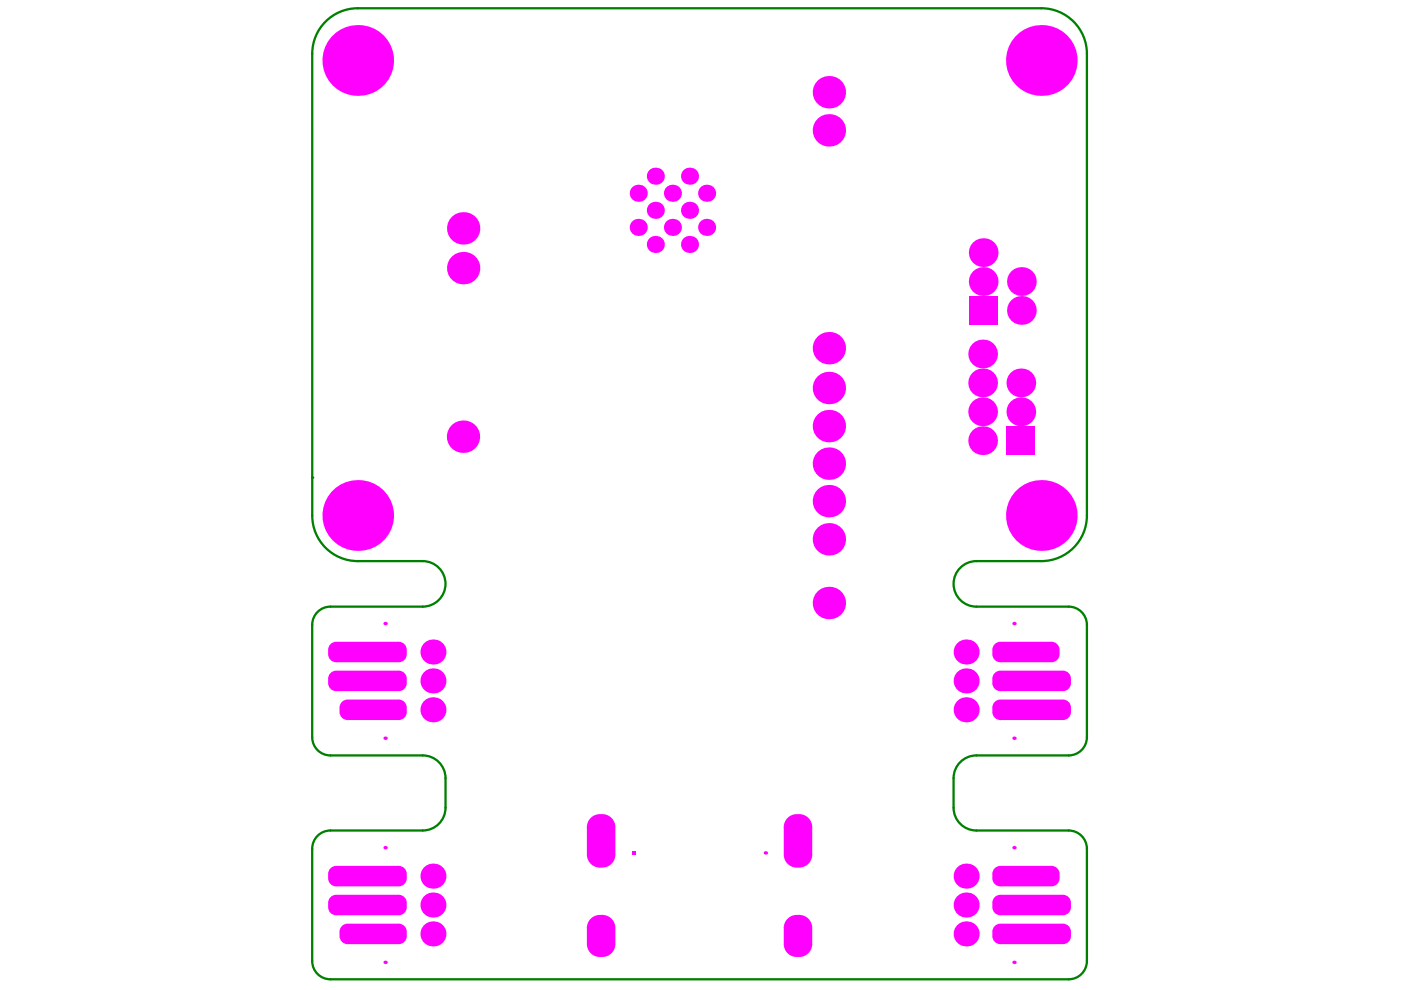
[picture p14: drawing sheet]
<svg xmlns="http://www.w3.org/2000/svg" width="297mm" height="210mm" viewBox="0 0 297 210" stroke-linecap="round" stroke-linejoin="round" font-family="sans-serif">
<path d="M66.2 101.3v8M75.9 119h13.7M66.2 132.5v23.8M70.1 128.6h19.5M66.2 179.9v23.9M70.1 176.1h19.5M70.1 160.2h19.5M94.5 165v6.3M70.1 207.6h156.5" fill="none" stroke="#008000" stroke-width=".48"/>
<circle cx="66.2" cy="101.3" r=".24" fill="#008000"/>
<path d="M66.2 109.3a9.6 9.6 0 0 0 9.7 9.7M66.2 101.3v-89.9a9.7 9.7 0 0 1 9.7-9.7l144.9 .1a9.7 9.7 0 0 1 9.6 9.6v97.9M89.6 119a4.8 4.8 0 0 1 4.9 4.8 4.8 4.8 0 0 1-4.9 4.8M230.4 109.3a9.7 9.7 0 0 1-9.6 9.7h-13.8a4.8 4.8 0 0 0-4.8 4.8 4.8 4.8 0 0 0 4.8 4.8h19.6a3.9 3.9 0 0 1 3.8 3.9v23.8a3.9 3.9 0 0 1-3.8 3.9h-19.6a4.8 4.8 0 0 0-4.8 4.8v6.3a4.8 4.8 0 0 0 4.8 4.8h19.6a3.9 3.9 0 0 1 3.8 3.8v23.9a3.9 3.9 0 0 1-3.8 3.8M70.1 128.6a3.9 3.9 0 0 0-3.9 3.9M66.2 156.3a3.9 3.9 0 0 0 3.9 3.9M70.1 176.1a3.9 3.9 0 0 0-3.9 3.8M89.6 160.2a4.8 4.8 0 0 1 4.9 4.8M94.5 171.3a4.8 4.8 0 0 1-4.9 4.8M66.2 203.8a3.9 3.9 0 0 0 3.9 3.8" fill="none" stroke="#008000" stroke-width=".48"/>
<g fill="#f0f">
<path d="M127.7 194v2.7zM127.7 194a2.75 2.75 0 0 1 2.8 2.7h-2.8z"/>
<path d="M124.4 196.7h2.8zM125 195a2.75 2.75 0 0 1 2.2-1v2.7h-2.8l.1-.6z"/>
<path d="M127.2 200.2v2.7zM124.4 200.2h2.8v2.7a2.75 2.75 0 0 1-2.8-2.7z"/>
<path d="M127.7 200.2h2.8zM127.7 200.2h2.8a2.75 2.75 0 0 1-2.8 2.7z"/>
<path d="M127.7 172.6v2.8zM127.7 172.6a2.75 2.75 0 0 1 2.8 2.8h-2.8z"/>
<path d="M124.4 175.4h2.8zM125 173.6a2.75 2.75 0 0 1 2.2-1v2.8h-2.8l.1-.7z"/>
<path d="M127.2 181.2v2.7zM124.4 181.2h2.8v2.7a2.75 2.75 0 0 1-2.8-2.7z"/>
<path d="M127.7 181.2h2.8zM127.7 181.2h2.8a2.75 2.75 0 0 1-2.8 2.7z"/>
<path d="M169.5 194v2.7zM169.5 194a2.75 2.75 0 0 1 2.7 2.7h-2.7z"/>
<path d="M166.2 196.7h2.7zM166.8 195a2.75 2.75 0 0 1 2.1-1v2.7h-2.7v-.6z"/>
<path d="M168.9 200.2v2.7zM166.2 200.2h2.7v2.7a2.75 2.75 0 0 1-2.7-2.7z"/>
<path d="M169.5 200.2h2.7zM169.5 200.2h2.7a2.75 2.75 0 0 1-2.7 2.7z"/>
<path d="M169.5 172.6v2.8zM169.5 172.6a2.75 2.75 0 0 1 2.7 2.8h-2.7z"/>
<path d="M166.2 175.4h2.7zM166.8 173.6a2.75 2.75 0 0 1 2.1-1v2.8h-2.7v-.7z"/>
<path d="M168.9 181.2v2.7zM166.2 181.2h2.7v2.7a2.75 2.75 0 0 1-2.7-2.7z"/>
<path d="M169.5 181.2h2.7zM169.5 181.2h2.7a2.75 2.75 0 0 1-2.7 2.7z"/>
<path d="M225.4 192.4h1.7zM225.4 192.4h1.7a1.69 1.69 0 0 1-1.7 1.7z"/>
<path d="M225.4 189.7v1.7zM225.4 189.7a1.69 1.69 0 0 1 1.7 1.7h-1.7z"/>
<path d="M210.4 191.4h1.7zM210.9 190.2l.7-.4 .5-.1v1.7h-1.7l.1-.4z"/>
<path d="M212.1 192.4v1.7zM210.4 192.4h1.7v1.7a1.69 1.69 0 0 1-1.7-1.7z"/>
<path d="M223 186.2h1.6zM223 186.2h1.6a1.69 1.69 0 0 1-1.6 1.7z"/>
<path d="M223 183.6v1.7zM223 183.6a1.69 1.69 0 0 1 1.6 1.7h-1.6z"/>
<path d="M210.4 185.3h1.7zM210.9 184.1l.7-.5h.5v1.7h-1.7l.1-.5z"/>
<path d="M212.1 186.2v1.7zM210.4 186.2h1.7v1.7a1.69 1.69 0 0 1-1.7-1.7z"/>
<path d="M225.4 198.5h1.7zM225.4 198.5h1.7a1.69 1.69 0 0 1-1.7 1.7z"/>
<path d="M225.4 195.8v1.7zM225.4 195.8a1.69 1.69 0 0 1 1.7 1.7h-1.7z"/>
<path d="M210.4 197.5h1.7zM210.9 196.3l.7-.4 .5-.1v1.7h-1.7l.1-.4z"/>
<path d="M212.1 198.5v1.7zM210.4 198.5h1.7v1.7a1.69 1.69 0 0 1-1.7-1.7z"/>
<path d="M69.6 143.9h1.7zM70.1 142.7l.7-.4 .5-.1v1.7h-1.7v-.5z"/>
<path d="M71.3 144.8v1.7zM69.6 144.8h1.7v1.7a1.69 1.69 0 0 1-1.7-1.7z"/>
<path d="M84.5 144.8h1.7zM84.5 144.8h1.7a1.69 1.69 0 0 1-1.7 1.7z"/>
<path d="M84.5 142.2v1.7zM84.5 142.2a1.69 1.69 0 0 1 1.7 1.7h-1.7z"/>
<path d="M72 150h1.7zM72.5 148.8l.7-.4 .5-.1v1.7h-1.7v-.4z"/>
<path d="M73.7 151v1.7zM72 151h1.7v1.7a1.69 1.69 0 0 1-1.7-1.7z"/>
<path d="M84.5 151h1.7zM84.5 151h1.7a1.69 1.69 0 0 1-1.7 1.7z"/>
<path d="M84.5 148.3v1.7zM84.5 148.3a1.69 1.69 0 0 1 1.7 1.7h-1.7z"/>
<path d="M69.6 137.8h1.7zM70.1 136.6l.7-.5h.5v1.7h-1.7v-.5z"/>
<path d="M71.3 138.7v1.7zM69.6 138.7h1.7v1.7a1.69 1.69 0 0 1-1.7-1.7z"/>
<path d="M84.5 138.7h1.7zM84.5 138.7h1.7a1.69 1.69 0 0 1-1.7 1.7z"/>
<path d="M84.5 136.1v1.7zM84.5 136.1a1.69 1.69 0 0 1 1.7 1.7h-1.7z"/>
<path d="M225.4 144.8h1.7zM225.4 144.8h1.7a1.69 1.69 0 0 1-1.7 1.7z"/>
<path d="M225.4 142.2v1.7zM225.4 142.2a1.69 1.69 0 0 1 1.7 1.7h-1.7z"/>
<path d="M210.4 143.9h1.7zM210.9 142.7l.7-.4 .5-.1v1.7h-1.7l.1-.5z"/>
<path d="M212.1 144.8v1.7zM210.4 144.8h1.7v1.7a1.69 1.69 0 0 1-1.7-1.7z"/>
<path d="M223 138.7h1.6zM223 138.7h1.6a1.69 1.69 0 0 1-1.6 1.7z"/>
<path d="M223 136.1v1.7zM223 136.1a1.69 1.69 0 0 1 1.6 1.7h-1.6z"/>
<path d="M210.4 137.8h1.7zM210.9 136.6l.7-.5h.5v1.7h-1.7l.1-.5z"/>
<path d="M212.1 138.7v1.7zM210.4 138.7h1.7v1.7a1.69 1.69 0 0 1-1.7-1.7z"/>
<path d="M225.4 151h1.7zM225.4 151h1.7a1.69 1.69 0 0 1-1.7 1.7z"/>
<path d="M225.4 148.3v1.7zM225.4 148.3a1.69 1.69 0 0 1 1.7 1.7h-1.7z"/>
<path d="M210.4 150h1.7zM210.9 148.8l.7-.4 .5-.1v1.7h-1.7l.1-.4z"/>
<path d="M212.1 151v1.7zM210.4 151h1.7v1.7a1.69 1.69 0 0 1-1.7-1.7z"/>
<path d="M69.6 191.4h1.7zM70.1 190.2l.7-.4 .5-.1v1.7h-1.7v-.4z"/>
<path d="M71.3 192.4v1.7zM69.6 192.4h1.7v1.7a1.69 1.69 0 0 1-1.7-1.7z"/>
<path d="M84.5 192.4h1.7zM84.5 192.4h1.7a1.69 1.69 0 0 1-1.7 1.7z"/>
<path d="M84.5 189.7v1.7zM84.5 189.7a1.69 1.69 0 0 1 1.7 1.7h-1.7z"/>
<path d="M72 197.5h1.7zM72.5 196.3l.7-.4 .5-.1v1.7h-1.7v-.4z"/>
<path d="M73.7 198.5v1.7zM72 198.5h1.7v1.7a1.69 1.69 0 0 1-1.7-1.7z"/>
<path d="M84.5 198.5h1.7zM84.5 198.5h1.7a1.69 1.69 0 0 1-1.7 1.7z"/>
<path d="M84.5 195.8v1.7zM84.5 195.8a1.69 1.69 0 0 1 1.7 1.7h-1.7z"/>
<path d="M69.6 185.3h1.7zM70.1 184.1l.7-.5h.5v1.7h-1.7v-.5z"/>
<path d="M71.3 186.2v1.7zM69.6 186.2h1.7v1.7a1.69 1.69 0 0 1-1.7-1.7z"/>
<path d="M84.5 186.2h1.7zM84.5 186.2h1.7a1.69 1.69 0 0 1-1.7 1.7z"/>
<path d="M84.5 183.6v1.7zM84.5 183.6a1.69 1.69 0 0 1 1.7 1.7h-1.7z"/>
<circle cx="81.7" cy="204" r=".36"/>
<circle cx="91.8" cy="198" r="2.66"/>
<circle cx="91.8" cy="191.9" r="2.66"/>
<circle cx="91.8" cy="185.8" r="2.66"/>
<circle cx="81.7" cy="179.7" r=".36"/>
<circle cx="81.7" cy="156.5" r=".36"/>
<circle cx="91.8" cy="150.5" r="2.66"/>
<circle cx="91.8" cy="144.4" r="2.66"/>
<circle cx="91.8" cy="138.2" r="2.66"/>
<circle cx="81.7" cy="132.2" r=".36"/>
<circle cx="215" cy="204" r=".36"/>
<circle cx="204.8" cy="198" r="2.66"/>
<circle cx="204.8" cy="191.9" r="2.66"/>
<circle cx="204.8" cy="185.8" r="2.66"/>
<circle cx="162.3" cy="180.8" r=".36"/>
<circle cx="215" cy="179.7" r=".36"/>
<circle cx="215" cy="156.5" r=".36"/>
<circle cx="204.8" cy="150.5" r="2.66"/>
<circle cx="204.8" cy="144.4" r="2.66"/>
<circle cx="204.8" cy="138.2" r="2.66"/>
<circle cx="215" cy="132.2" r=".36"/>
<circle cx="75.9" cy="109.3" r="7.5"/>
<circle cx="138.9" cy="51.8" r="1.81"/>
<circle cx="146.2" cy="51.8" r="1.81"/>
<circle cx="135.3" cy="48.2" r="1.81"/>
<circle cx="142.6" cy="48.2" r="1.81"/>
<circle cx="138.9" cy="44.6" r="1.81"/>
<circle cx="146.2" cy="44.6" r="1.81"/>
<circle cx="135.3" cy="41" r="1.81"/>
<circle cx="142.6" cy="41" r="1.81"/>
<circle cx="138.9" cy="37.4" r="1.81"/>
<circle cx="146.2" cy="37.4" r="1.81"/>
<circle cx="75.9" cy="12.8" r="7.5"/>
<circle cx="220.8" cy="109.3" r="7.5"/>
<circle cx="208.3" cy="93.4" r="3"/>
<circle cx="216.4" cy="87.3" r="3"/>
<circle cx="208.3" cy="87.3" r="3"/>
<circle cx="216.4" cy="81.2" r="3"/>
<circle cx="208.3" cy="81.2" r="3"/>
<circle cx="149.8" cy="41" r="1.81"/>
<circle cx="149.8" cy="48.2" r="1.81"/>
<circle cx="208.3" cy="75.1" r="3"/>
<circle cx="208.5" cy="59.7" r="3"/>
<circle cx="208.5" cy="53.6" r="3"/>
<circle cx="216.6" cy="65.8" r="3"/>
<circle cx="216.6" cy="59.7" r="3"/>
<circle cx="220.8" cy="12.8" r="7.5"/>
<circle cx="98.2" cy="92.6" r="3.4"/>
<circle cx="98.2" cy="56.9" r="3.4"/>
<circle cx="98.2" cy="48.4" r="3.4"/>
<circle cx="175.7" cy="98.3" r="3.4"/>
<circle cx="175.7" cy="127.8" r="3.4"/>
<circle cx="175.7" cy="106.3" r="3.4"/>
<circle cx="175.7" cy="114.3" r="3.4"/>
<circle cx="175.7" cy="19.6" r="3.4"/>
<circle cx="175.7" cy="27.6" r="3.4"/>
<circle cx="175.7" cy="73.8" r="3.4"/>
<circle cx="175.7" cy="82.3" r="3.4"/>
<circle cx="175.7" cy="90.3" r="3.4"/>
</g>
<g fill="#f0f">
<path d="M124.4 196.7l2.8-2.7h.5l2.8 2.7v3.5l-2.8 2.7h-.5l-2.8-2.7z" fill-rule="evenodd"/>
<path d="M134 180.5h.7v.7h-.7z" fill-rule="evenodd"/>
<path d="M124.4 175.4l2.8-2.8h.5l2.8 2.8v5.8l-2.8 2.7h-.5l-2.8-2.7z" fill-rule="evenodd"/>
<path d="M166.2 196.7l2.7-2.7h.6l2.7 2.7v3.5l-2.7 2.7h-.6l-2.7-2.7z" fill-rule="evenodd"/>
<path d="M166.2 175.4l2.7-2.8h.6l2.7 2.8v5.8l-2.7 2.7h-.6l-2.7-2.7z" fill-rule="evenodd"/>
<path d="M213.4 90.4h6.1v6.1h-6.1z" fill-rule="evenodd"/>
<path d="M205.4 62.8h6.1v6.1h-6.1z" fill-rule="evenodd"/>
<path d="M210.4 191.4l1.7-1.7h13.3l1.7 1.7v1l-1.7 1.7h-13.3l-1.7-1.7z" fill-rule="evenodd"/>
<path d="M210.4 185.3l1.7-1.7h10.9l1.6 1.7v.9l-1.6 1.7h-10.9l-1.7-1.7z" fill-rule="evenodd"/>
<path d="M210.4 197.5l1.7-1.7h13.3l1.7 1.7v1l-1.7 1.7h-13.3l-1.7-1.7z" fill-rule="evenodd"/>
<path d="M69.6 143.9l1.7-1.7h13.2l1.7 1.7v.9l-1.7 1.7h-13.2l-1.7-1.7z" fill-rule="evenodd"/>
<path d="M72 150l1.7-1.7h10.8l1.7 1.7v1l-1.7 1.7h-10.8l-1.7-1.7z" fill-rule="evenodd"/>
<path d="M69.6 137.8l1.7-1.7h13.2l1.7 1.7v.9l-1.7 1.7h-13.2l-1.7-1.7z" fill-rule="evenodd"/>
<path d="M210.4 143.9l1.7-1.7h13.3l1.7 1.7v.9l-1.7 1.7h-13.3l-1.7-1.7z" fill-rule="evenodd"/>
<path d="M210.4 137.8l1.7-1.7h10.9l1.6 1.7v.9l-1.6 1.7h-10.9l-1.7-1.7z" fill-rule="evenodd"/>
<path d="M210.4 150l1.7-1.7h13.3l1.7 1.7v1l-1.7 1.7h-13.3l-1.7-1.7z" fill-rule="evenodd"/>
<path d="M69.6 191.4l1.7-1.7h13.2l1.7 1.7v1l-1.7 1.7h-13.2l-1.7-1.7z" fill-rule="evenodd"/>
<path d="M72 197.5l1.7-1.7h10.8l1.7 1.7v1l-1.7 1.7h-10.8l-1.7-1.7z" fill-rule="evenodd"/>
<path d="M69.6 185.3l1.7-1.7h13.2l1.7 1.7v.9l-1.7 1.7h-13.2l-1.7-1.7z" fill-rule="evenodd"/>
</g>
</svg>
